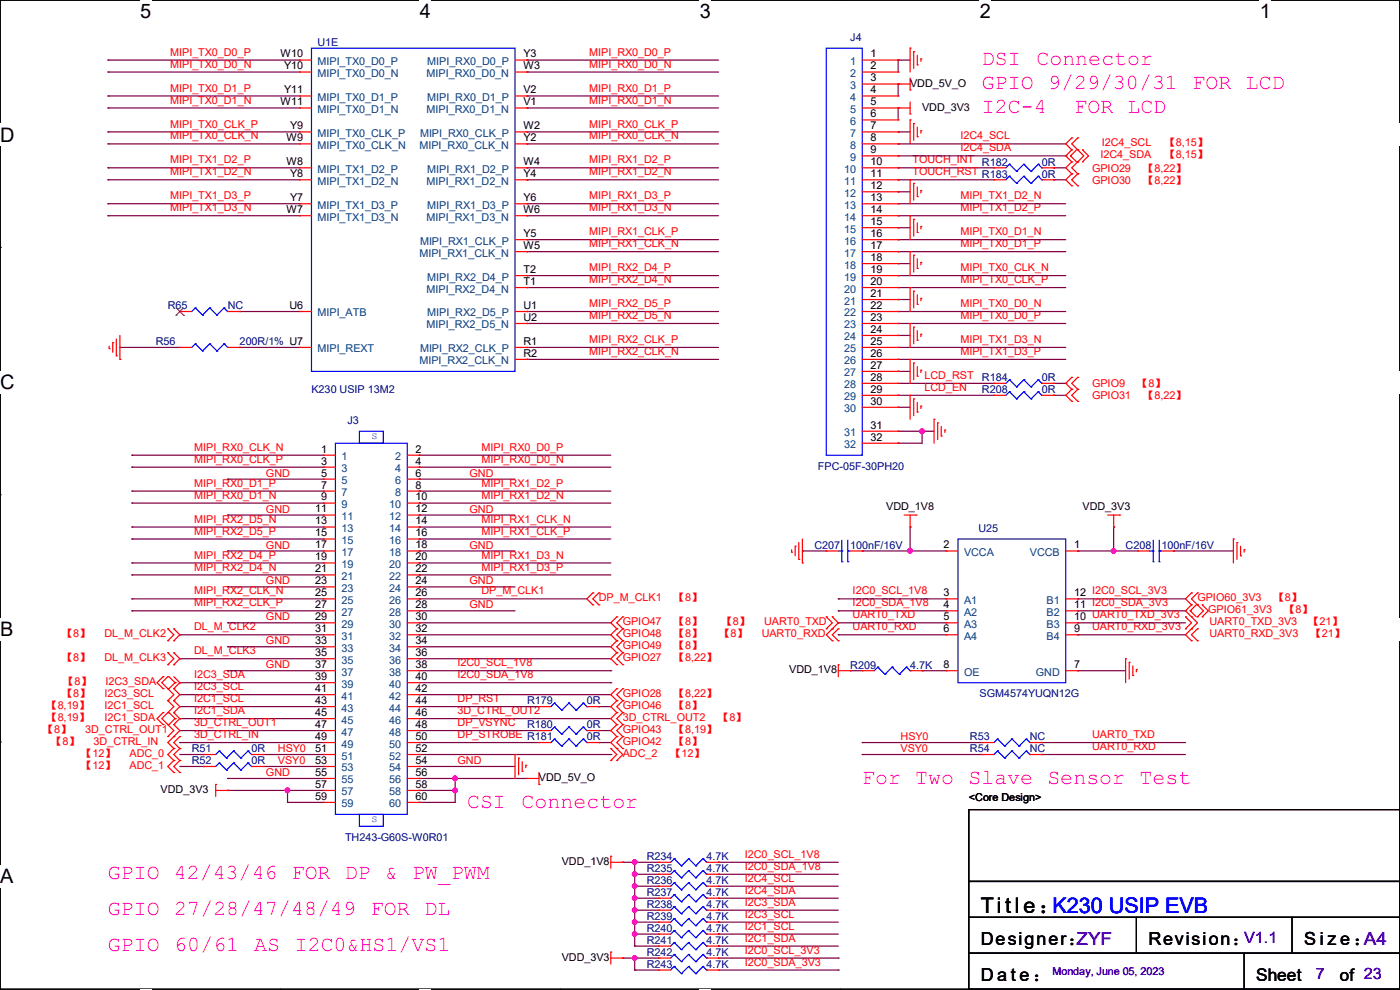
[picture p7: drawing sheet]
<svg xmlns="http://www.w3.org/2000/svg" width="297mm" height="210mm" viewBox="0 0 297 210" stroke-linecap="round" stroke-linejoin="round" font-family="sans-serif">
<defs><g id="words">
<g font-size="4.6" fill="#f0f">
<text x="208.3" y="13.8">DSI</text>
<text x="219.9" y="13.8">Connector</text>
<text x="208.3" y="18.9">GPIO 9/29/30/31 FOR LCD</text>
<text x="208.3" y="24">I2C-4</text>
<text x="228" y="24">FOR LCD</text>
<text x="182.9" y="166.2">For Two Slave Sensor Test</text>
<text x="99.1" y="171.3">CSI</text>
<text x="110.7" y="171.3">Connector</text>
<text x="22.9" y="186.6">GPIO 42/43/46 FOR DP &amp; PW_PWM</text>
<text x="22.9" y="194.2">GPIO 27/28/47/48/49 FOR DL</text>
<text x="22.9" y="201.8">GPIO 60/61 AS I2C0&amp;HS1/VS1</text>
</g>
<text font-size="4.6" x="208.1" y="193.6">Titl e ：K230 USIP EVB</text>
<g font-size="4.2">
<text x="29.7" y="3.9">5</text>
<text x="89.1" y="3.9">4</text>
<text x="148.5" y="3.9">3</text>
<text x="207.9" y="3.9">2</text>
<text x="267.3" y="3.9">1</text>
<text x="0" y="30.1">D</text>
<text x="0" y="82.5">C</text>
<text x="0" y="135">B</text>
<text x="0" y="187.4">A</text>
<text x="297" y="187.4">A</text>
</g>
<g font-size="3.8">
<text x="208.1" y="200.5">Designer：</text>
<text x="243.6" y="200.5">Revision：</text>
<text x="276.6" y="200.5">S i z e ：A4</text>
<text x="208.1" y="208.2">D a t e ：</text>
</g>
<text font-size="3.8" fill="#8000ff" x="228.4" y="200.5">ZYF</text>
<text font-size="3.7" x="266.5" y="208.1">Sheet</text>
<text font-size="3.6" x="284.3" y="208">of 23</text>
<g font-size="3.3" fill="#8000ff">
<text x="263.9" y="200.1">V1.1</text>
<text x="279.2" y="207.7">7</text>
</g>
<g font-size="2.3" fill="#f00">
<text x="36.1" y="11.8">MIPI_TX0_D0_P</text>
<text x="125" y="11.8">MIPI_RX0_D0_P</text>
<text x="36.1" y="14.4">MIPI_TX0_D0_N</text>
<text x="125" y="14.4">MIPI_RX0_D0_N</text>
<text x="36.1" y="19.4">MIPI_TX0_D1_P</text>
<text x="36.1" y="22">MIPI_TX0_D1_N</text>
<text x="125" y="19.4">MIPI_RX0_D1_P</text>
<text x="125" y="22">MIPI_RX0_D1_N</text>
<text x="36.1" y="27.1">MIPI_TX0_CLK_P</text>
<text x="36.1" y="29.6">MIPI_TX0_CLK_N</text>
<text x="125" y="27.1">MIPI_RX0_CLK_P</text>
<text x="125" y="29.6">MIPI_RX0_CLK_N</text>
<text x="203.8" y="29.6">I2C4_SCL</text>
<text x="36.1" y="34.7">MIPI_TX1_D2_P</text>
<text x="125" y="34.7">MIPI_RX1_D2_P</text>
<text x="193.6" y="34.7">TOUCH_INT</text>
<text x="203.8" y="32.1">I2C4_SDA</text>
<text x="233.5" y="33.6">I2C4_SDA</text>
<text x="233.7" y="31.1">I2C4_SCL</text>
<text x="247.2" y="33.6">【8,15】</text>
<text x="247.2" y="31.1">【8,15】</text>
<text x="36.1" y="37.2">MIPI_TX1_D2_N</text>
<text x="125" y="37.2">MIPI_RX1_D2_N</text>
<text x="193.6" y="37.2">TOUCH_RST R183</text>
<text x="231.7" y="36.4">GPIO29</text>
<text x="231.7" y="38.9">GPIO30</text>
<text x="242.6" y="36.4">【8,22】</text>
<text x="242.6" y="38.9">【8,22】</text>
<text x="36.1" y="42.3">MIPI_TX1_D3_P</text>
<text x="36.1" y="44.8">MIPI_TX1_D3_N</text>
<text x="125" y="42.3">MIPI_RX1_D3_P</text>
<text x="125" y="44.8">MIPI_RX1_D3_N</text>
<text x="203.8" y="44.8">MIPI_TX1_D2_P</text>
<text x="203.8" y="42.3">MIPI_TX1_D2_N</text>
<text x="125" y="49.9">MIPI_RX1_CLK_P</text>
<text x="125" y="52.5">MIPI_RX1_CLK_N</text>
<text x="203.8" y="52.5">MIPI_TX0_D1_P</text>
<text x="203.8" y="49.9">MIPI_TX0_D1_N</text>
<text x="125" y="57.5">MIPI_RX2_D4_P</text>
<text x="203.8" y="57.5">MIPI_TX0_CLK_N</text>
<text x="125" y="65.2">MIPI_RX2_D5_P</text>
<text x="125" y="60.1">MIPI_RX2_D4_N</text>
<text x="203.8" y="60.1">MIPI_TX0_CLK_P</text>
<text x="203.8" y="65.2">MIPI_TX0_D0_N</text>
<text x="125" y="67.7">MIPI_RX2_D5_N</text>
<text x="203.8" y="67.7">MIPI_TX0_D0_P</text>
<text x="125" y="75.3">MIPI_RX2_CLK_N</text>
<text x="125" y="72.8">MIPI_RX2_CLK_P</text>
<text x="203.8" y="75.3">MIPI_TX1_D3_P</text>
<text x="203.8" y="72.8">MIPI_TX1_D3_N</text>
<text x="196.1" y="80.4">LCD_RST</text>
<text x="196.1" y="82.9">LCD_EN</text>
<text x="231.7" y="82.1">GPIO9</text>
<text x="241.3" y="82.1">【8】</text>
<text x="231.7" y="84.7">GPIO31</text>
<text x="242.6" y="84.7">【8,22】</text>
<text x="41.2" y="95.6">MIPI_RX0_CLK_N</text>
<text x="102.2" y="95.6">MIPI_RX0_D0_P</text>
<text x="41.2" y="98.2">MIPI_RX0_CLK_P</text>
<text x="56.4" y="101.1">GND</text>
<text x="99.6" y="101.1">GND</text>
<text x="102.2" y="98.2">MIPI_RX0_D0_N</text>
<text x="41.2" y="103.3">MIPI_RX0_D1_P</text>
<text x="41.2" y="105.8">MIPI_RX0_D1_N</text>
<text x="102.2" y="103.3">MIPI_RX1_D2_P</text>
<text x="102.2" y="105.8">MIPI_RX1_D2_N</text>
<text x="41.2" y="110.9">MIPI_RX2_D5_N</text>
<text x="41.2" y="113.4">MIPI_RX2_D5_P</text>
<text x="56.4" y="108.8">GND</text>
<text x="99.6" y="108.8">GND</text>
<text x="102.2" y="110.9">MIPI_RX1_CLK_N</text>
<text x="102.2" y="113.4">MIPI_RX1_CLK_P</text>
<text x="41.2" y="118.5">MIPI_RX2_D4_P</text>
<text x="56.4" y="116.4">GND</text>
<text x="99.6" y="116.4">GND</text>
<text x="102.2" y="118.5">MIPI_RX1_D3_N</text>
<text x="41.2" y="121">MIPI_RX2_D4_N</text>
<text x="56.4" y="124">GND</text>
<text x="99.6" y="124">GND</text>
<text x="102.2" y="121">MIPI_RX1_D3_P</text>
<text x="41.2" y="126.1">MIPI_RX2_CLK_N</text>
<text x="41.2" y="128.7">MIPI_RX2_CLK_P</text>
<text x="56.4" y="131.6">GND</text>
<text x="99.6" y="129.1">GND</text>
<text x="102.2" y="126.1">DP_M_CLK1</text>
<text x="127" y="127.6">DP_M_CLK1</text>
<text x="143" y="127.6">【8】</text>
<text x="180.9" y="128.7">I2C0_SDA_1V8</text>
<text x="180.9" y="126.1">I2C0_SCL_1V8</text>
<text x="180.9" y="131.2">UART0_TXD</text>
<text x="254" y="127.6">GPIO60_3V3</text>
<text x="256.3" y="130.1">GPIO61_3V3</text>
<text x="270.3" y="127.6">【8】</text>
<text x="272.6" y="130.1">【8】</text>
<text x="13.3" y="135.2">【8】</text>
<text x="22.1" y="135.2">DL_M_CLK2</text>
<text x="41.2" y="133.7">DL_M_CLK2</text>
<text x="56.4" y="136.7">GND</text>
<text x="132.1" y="132.7">GPIO47</text>
<text x="132.1" y="137.8">GPIO49</text>
<text x="132.1" y="135.2">GPIO48</text>
<text x="143" y="132.7">【8】</text>
<text x="143" y="137.7">【8】</text>
<text x="143" y="135.2">【8】</text>
<text x="152.7" y="135.2">【8】</text>
<text x="153.2" y="132.7">【8】</text>
<text x="161.6" y="135.2">UART0_RXD</text>
<text x="162.1" y="132.7">UART0_TXD</text>
<text x="180.9" y="133.7">UART0_RXD</text>
<text x="231.7" y="133.7">UART0_RXD_3V3</text>
<text x="256.6" y="135.2">UART0_RXD_3V3</text>
<text x="256.6" y="132.7">UART0_TXD_3V3</text>
<text x="277.7" y="132.7">【21】</text>
<text x="278.2" y="135.2">【21】</text>
<text x="13.3" y="140.3">【8】</text>
<text x="22.1" y="140.3">DL_M_CLK3</text>
<text x="41.2" y="138.8">DL_M_CLK3</text>
<text x="41.2" y="143.9">I2C3_SDA</text>
<text x="56.4" y="141.8">GND</text>
<text x="97.1" y="143.9">I2C0_SDA_1V8</text>
<text x="97.1" y="141.4">I2C0_SCL_1V8</text>
<text x="132.1" y="140.3">GPIO27</text>
<text x="143" y="140.3">【8,22】</text>
<text x="13.3" y="147.9">【8】</text>
<text x="13.5" y="145.4">【8】</text>
<text x="22.1" y="147.9">I2C3_SCL</text>
<text x="22.4" y="145.4">I2C3_SDA</text>
<text x="41.2" y="146.4">I2C3_SCL</text>
<text x="41.2" y="149">I2C1_SCL</text>
<text x="97.1" y="149">DP_RST</text>
<text x="132.1" y="147.9">GPIO28</text>
<text x="143" y="147.9">【8,22】</text>
<text x="9.2" y="155.5">【8】</text>
<text x="9.9" y="153">【8,19】</text>
<text x="9.9" y="150.5">【8,19】</text>
<text x="18.1" y="155.5">3D_CTRL_OUT1</text>
<text x="22.1" y="153">I2C1_SDA</text>
<text x="22.1" y="150.5">I2C1_SCL</text>
<text x="41.2" y="151.5">I2C1_SDA</text>
<text x="41.2" y="154">3D_CTRL_OUT1</text>
<text x="97.1" y="151.5">3D_CTRL_OUT2</text>
<text x="97.1" y="154">DP_VSYNC</text>
<text x="132.1" y="153">3D_CTRL_OUT2</text>
<text x="132.1" y="155.5">GPIO43</text>
<text x="132.1" y="150.5">GPIO46</text>
<text x="143" y="155.5">【8,19】</text>
<text x="143" y="150.5">【8】</text>
<text x="152.4" y="153">【8】</text>
<text x="11" y="158.1">【8】</text>
<text x="17.3" y="160.6">【12】</text>
<text x="19.9" y="158.1">3D_CTRL_IN</text>
<text x="27.5" y="160.6">ADC_0</text>
<text x="41.2" y="156.6">3D_CTRL_IN</text>
<text x="59" y="159.6">HSY0</text>
<text x="97.1" y="156.6">DP_STROBE R181</text>
<text x="132.1" y="158.1">GPIO42</text>
<text x="132.1" y="160.6">ADC_2</text>
<text x="142.3" y="160.6">【12】</text>
<text x="143" y="158.1">【8】</text>
<text x="191.1" y="157">HSY0</text>
<text x="191.1" y="159.6">VSY0</text>
<text x="231.7" y="159.1">UART0_RXD</text>
<text x="231.7" y="156.6">UART0_TXD</text>
<text x="17.3" y="163.2">【12】</text>
<text x="27.5" y="163.2">ADC_1</text>
<text x="56.4" y="164.6">GND</text>
<text x="59" y="162.1">VSY0</text>
<text x="97.1" y="162.1">GND</text>
<text x="158" y="184.5">I2C0_SDA_1V8</text>
<text x="158" y="182">I2C0_SCL_1V8</text>
<text x="158" y="187.1">I2C4_SCL</text>
<text x="158" y="189.6">I2C4_SDA</text>
<text x="158" y="194.7">I2C3_SCL</text>
<text x="158" y="192.2">I2C3_SDA</text>
<text x="158" y="197.2">I2C1_SCL</text>
<text x="158" y="199.8">I2C1_SDA</text>
<text x="158" y="202.3">I2C0_SCL_3V3</text>
<text x="158" y="204.8">I2C0_SDA_3V3</text>
</g>
<g font-size="2.3" fill="#000080">
<text x="67.4" y="9.7">U1E</text>
<text x="180.4" y="8.7">J4</text>
<text x="208.3" y="35.1">R182</text>
<text x="221" y="35.1">0R</text>
<text x="221" y="37.7">0R</text>
<text x="35.6" y="65.6">R65</text>
<text x="48.3" y="65.6">NC</text>
<text x="33.1" y="73.2">R56</text>
<text x="50.8" y="73.2">200R/1% U7</text>
<text x="66.1" y="83.4">K230 USIP 13M2</text>
<text x="208.3" y="80.9">R184</text>
<text x="208.3" y="83.4">R208</text>
<text x="221" y="80.9">0R</text>
<text x="221" y="83.4">0R</text>
<text x="73.7" y="90">J3</text>
<text x="173.5" y="99.7">FPC-05F-30PH20</text>
<text x="207.6" y="112.9">U25</text>
<text x="172.8" y="116.4">C207</text>
<text x="180.4" y="116.4">100nF/16V</text>
<text x="238.8" y="116.4">C208</text>
<text x="246.4" y="116.4">100nF/16V</text>
<text x="180.4" y="141.8">R209</text>
<text x="193.1" y="141.8">4.7K</text>
<text x="111.8" y="149.4">R179</text>
<text x="124.5" y="149.4">0R</text>
<text x="207.8" y="147.9">SGM4574YUQN12G</text>
<text x="111.8" y="154.5">R180</text>
<text x="124.5" y="154.5">0R</text>
<text x="40.7" y="159.6">R51</text>
<text x="53.4" y="159.6">0R</text>
<text x="124.5" y="157.1">0R</text>
<text x="205.8" y="157.1">R53</text>
<text x="205.8" y="159.6">R54</text>
<text x="218.5" y="157.1">NC</text>
<text x="218.5" y="159.6">NC</text>
<text x="40.7" y="162.1">R52</text>
<text x="53.4" y="162.1">0R</text>
<text x="73.2" y="178.4">TH243-G60S-W0R01</text>
<text x="137.2" y="182.5">R234</text>
<text x="137.2" y="185">R235</text>
<text x="149.9" y="182.5">4.7K</text>
<text x="149.9" y="185">4.7K</text>
<text x="137.2" y="187.5">R236</text>
<text x="137.2" y="190.1">R237</text>
<text x="149.9" y="187.5">4.7K</text>
<text x="149.9" y="190.1">4.7K</text>
<text x="137.2" y="195.2">R239</text>
<text x="137.2" y="197.7">R240</text>
<text x="137.2" y="192.6">R238</text>
<text x="149.9" y="195.2">4.7K</text>
<text x="149.9" y="197.7">4.7K</text>
<text x="149.9" y="192.6">4.7K</text>
<text x="137.2" y="200.2">R241</text>
<text x="137.2" y="202.8">R242</text>
<text x="149.9" y="200.2">4.7K</text>
<text x="149.9" y="202.8">4.7K</text>
<text x="137.2" y="205.3">R243</text>
<text x="149.9" y="205.3">4.7K</text>
</g>
<g font-size="2.3">
<text x="59.5" y="12.2">W10</text>
<text x="60.3" y="14.7">Y10</text>
<text x="111" y="12.2">Y3</text>
<text x="111" y="14.7">W3</text>
<text x="184.7" y="12.2">1</text>
<text x="184.7" y="14.7">2</text>
<text x="184.7" y="17.3">3</text>
<text x="59.5" y="22.4">W11</text>
<text x="60.3" y="19.8">Y11</text>
<text x="111" y="19.8">V2</text>
<text x="111" y="22.4">V1</text>
<text x="184.7" y="19.8">4</text>
<text x="184.7" y="22.4">5</text>
<text x="193.1" y="18.4">VDD_5V_O</text>
<text x="195.6" y="23.5">VDD_3V3</text>
<text x="60.7" y="30">W9</text>
<text x="61.6" y="27.4">Y9</text>
<text x="111" y="27.4">W2</text>
<text x="111" y="30">Y2</text>
<text x="184.7" y="24.9">6</text>
<text x="184.7" y="27.4">7</text>
<text x="184.7" y="30">8</text>
<text x="60.7" y="35.1">W8</text>
<text x="111" y="35.1">W4</text>
<text x="184.7" y="32.5">9</text>
<text x="184.7" y="35.1">10</text>
<text x="61.6" y="37.6">Y8</text>
<text x="111" y="37.6">Y4</text>
<text x="184.7" y="37.6">11</text>
<text x="184.7" y="40.1">12</text>
<text x="60.7" y="45.2">W7</text>
<text x="61.6" y="42.7">Y7</text>
<text x="111" y="42.7">Y6</text>
<text x="111" y="45.2">W6</text>
<text x="184.7" y="42.7">13</text>
<text x="184.7" y="45.2">14</text>
<text x="184.7" y="47.8">15</text>
<text x="111" y="50.3">Y5</text>
<text x="111" y="52.8">W5</text>
<text x="184.7" y="50.3">16</text>
<text x="184.7" y="52.8">17</text>
<text x="111" y="57.9">T2</text>
<text x="184.7" y="55.4">18</text>
<text x="184.7" y="57.9">19</text>
<text x="61.4" y="65.5">U6</text>
<text x="111" y="60.5">T1</text>
<text x="111" y="65.5">U1</text>
<text x="184.7" y="60.5">20</text>
<text x="184.7" y="63">21</text>
<text x="184.7" y="65.5">22</text>
<text x="111" y="68.1">U2</text>
<text x="184.7" y="68.1">23</text>
<text x="184.7" y="70.6">24</text>
<text x="111" y="73.2">R1</text>
<text x="111" y="75.7">R2</text>
<text x="184.7" y="73.2">25</text>
<text x="184.7" y="75.7">26</text>
<text x="184.7" y="78.2">27</text>
<text x="184.7" y="80.8">28</text>
<text x="184.7" y="83.3">29</text>
<text x="184.7" y="85.9">30</text>
<text x="184.7" y="90.9">31</text>
<text x="184.7" y="93.5">32</text>
<text x="68.1" y="96">1</text>
<text x="68.1" y="98.6">3</text>
<text x="68.1" y="101.1">5</text>
<text x="88.2" y="96">2</text>
<text x="88.2" y="98.6">4</text>
<text x="88.2" y="101.1">6</text>
<text x="68.1" y="103.6">7</text>
<text x="68.1" y="106.2">9</text>
<text x="88.2" y="103.6">8</text>
<text x="88.2" y="106.2">10</text>
<text x="66.8" y="108.7">11</text>
<text x="66.8" y="111.3">13</text>
<text x="66.8" y="113.8">15</text>
<text x="88.2" y="108.7">12</text>
<text x="88.2" y="111.3">14</text>
<text x="88.2" y="113.8">16</text>
<text x="188" y="108.3">VDD_1V8</text>
<text x="229.7" y="108.3">VDD_3V3</text>
<text x="66.8" y="116.3">17</text>
<text x="66.8" y="118.9">19</text>
<text x="88.2" y="116.3">18</text>
<text x="88.2" y="118.9">20</text>
<text x="200.2" y="116.3">2</text>
<text x="227.9" y="116.3">1</text>
<text x="66.8" y="121.4">21</text>
<text x="66.8" y="124">23</text>
<text x="88.2" y="121.4">22</text>
<text x="88.2" y="124">24</text>
<text x="66.8" y="126.5">25</text>
<text x="66.8" y="129">27</text>
<text x="66.8" y="131.6">29</text>
<text x="88.2" y="126.5">26</text>
<text x="88.2" y="129">28</text>
<text x="88.2" y="131.6">30</text>
<text x="200.2" y="126.5">3</text>
<text x="200.2" y="129">4</text>
<text x="200.2" y="131.6">5</text>
<text x="227.9" y="131.6">10 UART0_TXD_3V3</text>
<text x="227.9" y="129">11 I2C0_SDA_3V3</text>
<text x="227.9" y="126.5">12 I2C0_SCL_3V3</text>
<text x="66.8" y="134.1">31</text>
<text x="66.8" y="136.7">33</text>
<text x="88.2" y="134.1">32</text>
<text x="88.2" y="136.7">34</text>
<text x="200.2" y="134.1">6</text>
<text x="227.9" y="134.1">9</text>
<text x="66.8" y="139.2">35</text>
<text x="66.8" y="141.7">37</text>
<text x="88.2" y="139.2">36</text>
<text x="88.2" y="141.7">38</text>
<text x="167.4" y="142.8">VDD_1V8</text>
<text x="200.2" y="141.7">8</text>
<text x="227.9" y="141.7">7</text>
<text x="66.8" y="144.3">39</text>
<text x="66.8" y="146.8">41</text>
<text x="66.8" y="149.4">43</text>
<text x="88.2" y="144.3">40</text>
<text x="88.2" y="146.8">42</text>
<text x="88.2" y="149.4">44</text>
<text x="66.8" y="151.9">45</text>
<text x="66.8" y="154.4">47</text>
<text x="88.2" y="151.9">46</text>
<text x="88.2" y="154.4">48</text>
<text x="66.8" y="157">49</text>
<text x="66.8" y="159.5">51</text>
<text x="88.2" y="157">50</text>
<text x="88.2" y="159.5">52</text>
<text x="66.8" y="162.1">53</text>
<text x="66.8" y="164.6">55</text>
<text x="66.8" y="167.1">57</text>
<text x="88.2" y="162.1">54</text>
<text x="88.2" y="164.6">56</text>
<text x="88.2" y="167.1">58</text>
<text x="114.3" y="165.7">VDD_5V_O</text>
<text x="34.1" y="168.2">VDD_3V3</text>
<text x="66.8" y="169.7">59</text>
<text x="88.2" y="169.7">60</text>
<text x="205.5" y="170">&lt;Core Design&gt;</text>
<text x="119.2" y="183.5">VDD_1V8</text>
<text x="119.2" y="203.8">VDD_3V3</text>
</g>
<g font-size="2.3" fill="#004080">
<text x="67.4" y="13.8">MIPI_TX0_D0_P</text>
<text x="67.4" y="16.3">MIPI_TX0_D0_N</text>
<text x="90.5" y="16.3">MIPI_RX0_D0_N</text>
<text x="90.6" y="13.8">MIPI_RX0_D0_P</text>
<text x="180.4" y="13.8">1</text>
<text x="180.4" y="16.3">2</text>
<text x="67.4" y="21.4">MIPI_TX0_D1_P</text>
<text x="67.4" y="24">MIPI_TX0_D1_N</text>
<text x="90.5" y="24">MIPI_RX0_D1_N</text>
<text x="90.6" y="21.4">MIPI_RX0_D1_P</text>
<text x="180.4" y="18.9">3</text>
<text x="180.4" y="21.4">4</text>
<text x="180.4" y="24">5</text>
<text x="67.4" y="29">MIPI_TX0_CLK_P</text>
<text x="89.1" y="29">MIPI_RX0_CLK_P</text>
<text x="180.4" y="26.5">6</text>
<text x="180.4" y="29">7</text>
<text x="67.4" y="31.6">MIPI_TX0_CLK_N</text>
<text x="89" y="31.6">MIPI_RX0_CLK_N</text>
<text x="180.4" y="31.6">8</text>
<text x="180.4" y="34.1">9</text>
<text x="67.4" y="36.7">MIPI_TX1_D2_P</text>
<text x="67.4" y="39.2">MIPI_TX1_D2_N</text>
<text x="90.5" y="39.2">MIPI_RX1_D2_N</text>
<text x="90.6" y="36.7">MIPI_RX1_D2_P</text>
<text x="179.1" y="36.7">10</text>
<text x="179.1" y="39.2">11</text>
<text x="179.1" y="41.7">12</text>
<text x="67.4" y="44.3">MIPI_TX1_D3_P</text>
<text x="67.4" y="46.8">MIPI_TX1_D3_N</text>
<text x="90.5" y="46.8">MIPI_RX1_D3_N</text>
<text x="90.6" y="44.3">MIPI_RX1_D3_P</text>
<text x="179.1" y="44.3">13</text>
<text x="179.1" y="46.8">14</text>
<text x="89.1" y="51.9">MIPI_RX1_CLK_P</text>
<text x="179.1" y="49.4">15</text>
<text x="179.1" y="51.9">16</text>
<text x="89" y="54.4">MIPI_RX1_CLK_N</text>
<text x="90.6" y="59.5">MIPI_RX2_D4_P</text>
<text x="179.1" y="54.4">17</text>
<text x="179.1" y="57">18</text>
<text x="179.1" y="59.5">19</text>
<text x="90.5" y="62.1">MIPI_RX2_D4_N</text>
<text x="179.1" y="62.1">20</text>
<text x="179.1" y="64.6">21</text>
<text x="67.4" y="67.1">MIPI_ATB</text>
<text x="90.5" y="69.7">MIPI_RX2_D5_N</text>
<text x="90.6" y="67.1">MIPI_RX2_D5_P</text>
<text x="179.1" y="67.1">22</text>
<text x="179.1" y="69.7">23</text>
<text x="67.4" y="74.8">MIPI_REXT</text>
<text x="89" y="77.3">MIPI_RX2_CLK_N</text>
<text x="89.1" y="74.8">MIPI_RX2_CLK_P</text>
<text x="179.1" y="72.2">24</text>
<text x="179.1" y="74.8">25</text>
<text x="179.1" y="77.3">26</text>
<text x="179.1" y="79.8">27</text>
<text x="179.1" y="82.4">28</text>
<text x="179.1" y="84.9">29</text>
<text x="179.1" y="87.5">30</text>
<text x="179.1" y="92.5">31</text>
<text x="179.1" y="95.1">32</text>
<text x="72.4" y="97.6">1</text>
<text x="72.4" y="100.2">3</text>
<text x="83.9" y="97.6">2</text>
<text x="83.9" y="100.2">4</text>
<text x="72.4" y="102.7">5</text>
<text x="72.4" y="105.2">7</text>
<text x="72.4" y="107.8">9</text>
<text x="82.6" y="107.8">10</text>
<text x="83.9" y="102.7">6</text>
<text x="83.9" y="105.2">8</text>
<text x="72.4" y="110.3">11</text>
<text x="72.4" y="112.9">13</text>
<text x="82.6" y="110.3">12</text>
<text x="82.6" y="112.9">14</text>
<text x="72.4" y="115.4">15</text>
<text x="72.4" y="117.9">17</text>
<text x="82.6" y="115.4">16</text>
<text x="82.6" y="117.9">18</text>
<text x="204.5" y="117.9">VCCA</text>
<text x="218.5" y="117.9">VCCB</text>
<text x="72.4" y="120.5">19</text>
<text x="72.4" y="123">21</text>
<text x="72.4" y="125.6">23</text>
<text x="82.6" y="120.5">20</text>
<text x="82.6" y="123">22</text>
<text x="82.6" y="125.6">24</text>
<text x="72.4" y="128.1">25</text>
<text x="72.4" y="130.6">27</text>
<text x="82.6" y="128.1">26</text>
<text x="82.6" y="130.6">28</text>
<text x="204.5" y="128.1">A1</text>
<text x="204.5" y="130.6">A2</text>
<text x="222" y="130.6">B2</text>
<text x="222" y="128.1">B1</text>
<text x="72.4" y="133.2">29</text>
<text x="72.4" y="135.7">31</text>
<text x="82.6" y="133.2">30</text>
<text x="82.6" y="135.7">32</text>
<text x="204.5" y="133.2">A3</text>
<text x="204.5" y="135.7">A4</text>
<text x="222" y="135.7">B4</text>
<text x="222" y="133.2">B3</text>
<text x="72.4" y="138.3">33</text>
<text x="72.4" y="140.8">35</text>
<text x="72.4" y="143.3">37</text>
<text x="82.6" y="138.3">34</text>
<text x="82.6" y="140.8">36</text>
<text x="82.6" y="143.3">38</text>
<text x="204.5" y="143.3">OE</text>
<text x="219.8" y="143.3">GND</text>
<text x="72.4" y="145.9">39</text>
<text x="72.4" y="148.4">41</text>
<text x="82.6" y="145.9">40</text>
<text x="82.6" y="148.4">42</text>
<text x="72.4" y="151">43</text>
<text x="72.4" y="153.5">45</text>
<text x="82.6" y="151">44</text>
<text x="82.6" y="153.5">46</text>
<text x="72.4" y="156">47</text>
<text x="72.4" y="158.6">49</text>
<text x="72.4" y="161.1">51</text>
<text x="82.6" y="156">48</text>
<text x="82.6" y="158.6">50</text>
<text x="82.6" y="161.1">52</text>
<text x="72.4" y="163.7">53</text>
<text x="72.4" y="166.2">55</text>
<text x="82.6" y="163.7">54</text>
<text x="82.6" y="166.2">56</text>
<text x="72.4" y="168.7">57</text>
<text x="72.4" y="171.3">59</text>
<text x="82.6" y="168.7">58</text>
<text x="82.6" y="171.3">60</text>
</g>
<text font-size="2.3" fill="#8000ff" x="223.3" y="206.8">Monday, June 05, 2023</text>
<g font-size="2.1" fill="#00f">
<text x="78.8" y="93.1">S</text>
<text x="78.8" y="174.4">S</text>
</g>
</g></defs>
<path d="M0 0h297v209.8h-297z" fill="none" stroke="#000" stroke-width=".25"/>
<g fill="#fff">
<path d="M29.7 0h2.4v4.8h-2.4z"/>
<path d="M29.7 209.8h2.4v.2h-2.4z"/>
</g>
<path d="M59.4 0h.1M59.4 209.8h.1" fill="none" stroke="#000" stroke-width=".25"/>
<g fill="#fff">
<path d="M89.1 0h2.3v4.8h-2.3z"/>
<path d="M89.1 209.8h2.3v.2h-2.3z"/>
</g>
<path d="M118.8 0h.1M118.8 209.8h.1" fill="none" stroke="#000" stroke-width=".25"/>
<g fill="#fff">
<path d="M148.5 0h2.3v4.8h-2.3z"/>
<path d="M148.5 209.8h2.3v.2h-2.3z"/>
</g>
<path d="M178.2 0h.1M178.2 209.8h.1" fill="none" stroke="#000" stroke-width=".25"/>
<g fill="#fff">
<path d="M207.9 0h2.3v4.8h-2.3z"/>
<path d="M207.9 209.8h2.3v.2h-2.3z"/>
</g>
<path d="M237.6 0h.1M237.6 209.8h.1" fill="none" stroke="#000" stroke-width=".25"/>
<g fill="#fff">
<path d="M267.3 0h2.3v4.8h-2.3z"/>
<path d="M267.3 209.8h2.3v.2h-2.3z"/>
<path d="M0 26.2h3.1v4.8h-3.1z"/>
<path d="M297 26.2v4.8z"/>
<path d="M0 78.7h3.1v4.7h-3.1z"/>
<path d="M297 78.7v4.7z"/>
</g>
<path d="M0 52.5h.1M297 52.5h.1" fill="none" stroke="#000" stroke-width=".25"/>
<g fill="#fff">
<path d="M0 131.1h2.9v4.8h-2.9z"/>
<path d="M297 131.1v4.8z"/>
</g>
<path d="M0 104.9h.1M297 104.9h.1" fill="none" stroke="#000" stroke-width=".25"/>
<g fill="#fff">
<path d="M0 183.6h2.9v4.7h-2.9z"/>
<path d="M296.9 183.6h.1v4.7h-.1z"/>
</g>
<path d="M0 157.4h.1M297 157.4h.1M205.5 171.7h91.5v15.3h-91.5zM205.5 187h91.5v7.6h-91.5zM205.5 194.6h91.5v7.6h-91.5zM241.1 194.6v7.6M274.1 194.6v7.6M205.5 202.2h91.5v7.6h-91.5zM241.1 202.2h.1M263.9 209.8h.1M263.9 202.2v7.6M274.1 202.2h.1" fill="none" stroke="#000" stroke-width=".25"/>
<g fill="none" stroke="#800040" stroke-width=".25">
<path d="M22.9 12.7h.1M22.9 15.3h.1M22.9 12.7h40.6M22.9 15.3h40.6M111.8 12.7h.1M111.8 15.3h.1M111.8 12.7h40.6M111.8 15.3h40.6M190.5 17.8h.1M190.5 12.7h.1M190.5 12.7h2.6M190.5 12.7v2.6"/>
<path d="M190.5 17.8v2.6M22.9 28h.1M22.9 30.5h.1M22.9 20.4h.1M22.9 22.9h.1M22.9 35.6h.1M22.9 38.1h.1M22.9 28h40.6M22.9 30.5h40.6M22.9 20.4h40.6M22.9 22.9h40.6M22.9 35.6h40.6"/>
<path d="M22.9 38.1h40.6M111.8 35.6h.1M111.8 38.1h.1M111.8 20.4h.1M111.8 22.9h.1M111.8 28h.1M111.8 30.5h.1M111.8 28h40.6M111.8 30.5h40.6M111.8 20.4h40.6M111.8 22.9h40.6M111.8 35.6h40.6"/>
<path d="M111.8 38.1h40.6M190.5 28h.1M190.5 35.6h.1M190.5 38.1h.1M190.5 22.9h.1M190.5 30.5h.1M190.5 33.1h.1M190.5 28h2.6M190.5 30.5h35.6M190.5 35.6h20.4M190.5 38.1h20.4M190.5 22.9v2.5"/>
<path d="M190.5 33.1h35.6M223.6 38.1h.1M223.6 35.6h.1M223.6 35.6h2.5M223.6 38.1h2.5M22.9 43.2h.1M22.9 45.8h.1M22.9 43.2h40.6M22.9 45.8h40.6M111.8 58.5h.1M111.8 43.2h.1M111.8 45.8h.1"/>
<path d="M111.8 50.8h.1M111.8 53.4h.1M111.8 43.2h40.6M111.8 45.8h40.6M111.8 58.5h40.6M111.8 50.8h40.6M111.8 53.4h40.6M190.5 48.3h.1M190.5 55.9h.1M190.5 40.7h.1M190.5 58.5h.1M190.5 53.4h.1"/>
<path d="M190.5 50.8h.1M190.5 45.8h.1M190.5 43.2h.1M190.5 43.2h35.6M190.5 45.8h35.6M190.5 58.5h35.6M190.5 50.8h35.6M190.5 53.4h35.6M190.5 48.3h2.6M190.5 55.9h2.6M190.5 40.7h2.6M25.4 73.7h.1"/>
<path d="M25.4 73.7h12.7M50.8 66.1h.1M50.8 73.7h.1M50.8 66.1h12.7M50.8 73.7h12.7M111.8 66.1h.1M111.8 68.6h.1M111.8 61h.1M111.8 76.2h.1M111.8 73.7h.1M111.8 66.1h40.6M111.8 68.6h40.6"/>
<path d="M111.8 61h40.6M111.8 76.2h40.6M111.8 73.7h40.6M190.5 78.8h.1M190.5 63.5h.1M190.5 71.2h.1M190.5 61h.1M190.5 68.6h.1M190.5 66.1h.1M190.5 76.2h.1M190.5 73.7h.1M190.5 66.1h35.6"/>
<path d="M190.5 68.6h35.6M190.5 61h35.6M190.5 76.2h35.6M190.5 73.7h35.6M190.5 78.8h2.6M190.5 63.5h2.6M190.5 71.2h2.6M28 96.6h.1M28 99.1h.1M28 96.6h40.6M28 99.1h40.6M88.9 99.1h.1"/>
<path d="M88.9 96.6h.1M88.9 96.6h40.7M88.9 99.1h40.7M190.5 94h.1M190.5 91.5h.1M190.5 83.9h.1M190.5 86.4h.1M190.5 91.5h7.7M190.5 81.3h20.4M190.5 83.9h20.4M190.5 86.4h2.6M195.6 91.5h.1"/>
<path d="M195.6 91.5v2.5h-5.1M210.9 81.3h.1M223.6 83.9h.1M223.6 81.3h2.5M223.6 83.9h2.5M226.1 81.3h.1M28 111.8h.1M28 114.3h.1M28 104.2h.1M28 106.7h.1M28 119.4h.1M28 111.8h40.6"/>
<path d="M28 114.3h40.6M28 104.2h40.6M28 106.7h40.6M28 119.4h40.6M48.3 101.6h.1M48.3 109.3h.1M48.3 116.9h.1M48.3 101.6h20.3M48.3 109.3h20.3M48.3 116.9h20.3M88.9 101.6h.1M88.9 109.3h.1"/>
<path d="M88.9 116.9h.1M88.9 104.2h.1M88.9 106.7h.1M88.9 111.8h.1M88.9 114.3h.1M88.9 119.4h.1M88.9 101.6h20.4M88.9 109.3h20.4M88.9 116.9h20.4M88.9 111.8h40.7M88.9 114.3h40.7M88.9 104.2h40.7"/>
<path d="M88.9 106.7h40.7M88.9 119.4h40.7M170.2 116.9h.1M170.2 116.9h5.1M182.9 116.9h.1M182.9 116.9h17.8M193.1 111.8h.1M193.1 116.9h.1M193.1 111.8v5.1M228.6 116.9h.1M228.6 116.9h12.7M236.3 111.8h.1"/>
<path d="M236.3 116.9h.1M236.3 111.8v5.1M249 116.9h.1M249 116.9h12.7M28 122h.1M28 127h.1M28 129.6h.1M28 129.6h40.6M28 127h40.6M28 122h40.6M38.1 134.7h.1M38.1 139.7h.1"/>
<path d="M38.1 134.7h30.5M38.1 139.7h30.5M48.3 124.5h.1M48.3 132.1h.1M48.3 137.2h.1M48.3 124.5h20.3M48.3 132.1h20.3M48.3 137.2h20.3M88.9 124.5h.1M88.9 129.6h.1M88.9 127h.1M88.9 132.1h.1"/>
<path d="M88.9 134.7h.1M88.9 137.2h.1M88.9 139.7h.1M88.9 122h.1M88.9 134.7h40.7M88.9 139.7h40.7M88.9 124.5h20.4M88.9 132.1h40.7M88.9 129.6h20.4M88.9 137.2h40.7M88.9 127h35.6M88.9 122h40.7"/>
<path d="M177.8 129.6h.1M177.8 127h.1M177.8 134.7h.1M177.8 132.1h.1M177.8 134.7h22.9M177.8 132.1h22.9M177.8 129.6h22.9M177.8 127h22.9M228.6 127h.1M228.6 129.6h.1M228.6 134.7h.1M228.6 132.1h.1"/>
<path d="M228.6 134.7h22.9M228.6 132.1h22.9M228.6 129.6h22.9M228.6 127h22.9M38.1 147.4h.1M38.1 144.8h.1M38.1 149.9h.1M38.1 152.4h.1M38.1 155h.1M38.1 157.5h.1M38.1 147.4h30.5M38.1 144.8h30.5"/>
<path d="M38.1 149.9h30.5M38.1 152.4h30.5M38.1 155h30.5M38.1 157.5h30.5M48.3 142.3h.1M48.3 142.3h20.3M88.9 152.4h.1M88.9 157.5h.1M88.9 155h.1M88.9 149.9h.1M88.9 147.4h.1M88.9 147.4h40.7"/>
<path d="M88.9 144.8h40.7M88.9 149.9h25.4M88.9 152.4h40.7M88.9 155h25.4M88.9 157.5h25.4M88.9 142.3h40.7M127 157.5h.1M127 155h.1M127 149.9h.1M127 149.9h2.6M127 155h2.6M127 157.5h2.6"/>
<path d="M129.6 144.8h.1M129.6 142.3h.1M180.4 142.3h.1M180.4 142.3h2.5M182.9 157.5h.1M182.9 157.5h25.4M195.6 142.3h.1M195.6 142.3h5.1M221 157.5h.1M221 157.5h30.5M228.6 142.3h.1M228.6 142.3h10.2"/>
<path d="M38.1 162.6h5.1M38.1 160.1h5.1M43.2 160.1h.1M43.2 162.6h.1M48.3 167.7h.1M48.3 165.1h.1M48.3 167.7h20.3M48.3 165.1h20.3M55.9 162.6h12.7M55.9 160.1h12.7M61 170.2h.1M61 167.7h.1"/>
<path d="M61 170.2h7.6M61 167.7v2.5M68.6 160.1h.1M68.6 162.6h.1M88.9 167.7h.1M88.9 165.1h.1M88.9 170.2h.1M88.9 162.6h.1M88.9 167.7h7.7M88.9 165.1h22.9M88.9 162.6h20.4M88.9 160.1h40.7"/>
<path d="M96.6 165.1h.1M96.6 167.7h.1M96.6 165.1v5.1h-7.7M129.6 160.1h.1M182.9 160.1h.1M182.9 160.1h25.4M221 160.1h.1M221 160.1h30.5M132.1 182.9h.1M132.1 182.9h7.6M134.7 185.5h.1M134.7 188h.1"/>
<path d="M134.7 190.5h.1M134.7 193.1h.1M134.7 195.6h.1M134.7 198.2h.1M134.7 182.9h.1M134.7 185.5h5M134.7 188h5M134.7 190.5h5M134.7 195.6h5M134.7 193.1h5M134.7 198.2h5M134.7 182.9v17.8"/>
<path d="M152.4 185.5h.1M152.4 182.9h.1M152.4 188h.1M152.4 190.5h.1M152.4 195.6h.1M152.4 193.1h.1M152.4 198.2h.1M152.4 185.5h25.4M152.4 182.9h25.4M152.4 188h25.4M152.4 190.5h25.4M152.4 195.6h25.4"/>
<path d="M152.4 193.1h25.4M152.4 198.2h25.4M132.1 203.2h.1M132.1 203.2h7.6M134.7 200.7h.1M134.7 205.8h.1M134.7 203.2h.1M134.7 200.7h5M134.7 205.8h5M134.7 203.2v2.6M152.4 200.7h.1M152.4 200.7h25.4"/>
<path d="M152.4 203.2h25.4M152.4 205.8h25.4M177.8 203.2h.1M177.8 205.8h.1"/>
</g>
<g fill="#f0f" stroke="#f0f" stroke-width=".25">
<circle cx="96.5" cy="167.7" r=".49"/>
<circle cx="96.5" cy="165.1" r=".49"/>
<circle cx="61" cy="167.7" r=".49"/>
<circle cx="195.6" cy="91.5" r=".49"/>
<circle cx="193.1" cy="116.9" r=".49"/>
<circle cx="236.2" cy="116.9" r=".49"/>
<circle cx="134.6" cy="203.2" r=".49"/>
<circle cx="134.6" cy="185.4" r=".49"/>
<circle cx="134.6" cy="182.9" r=".49"/>
<circle cx="134.6" cy="190.5" r=".49"/>
<circle cx="134.6" cy="188" r=".49"/>
<circle cx="134.6" cy="195.6" r=".49"/>
<circle cx="134.6" cy="193.1" r=".49"/>
<circle cx="134.6" cy="198.1" r=".49"/>
</g>
<g fill="none" stroke="#f00" stroke-width=".25">
<path d="M63.5 12.7h.1M63.5 15.3h.1M63.5 12.7h2.6M63.5 15.3h2.6M109.3 12.7h2.5M109.3 15.3h2.5M111.8 12.7h.1M111.8 15.3h.1M182.9 17.8h10.2M182.9 12.7h7.6M182.9 15.3h7.6M190.5 17.8h.1"/>
<path d="M190.5 12.7h.1M190.5 15.3h.1M193.1 10.2h.1M193.1 19.1h.1M193.1 10.2v5.1M193.1 16.6v2.5M193.8 11h.1M193.8 11v3.5M194.6 13.8h.1M194.6 11.7v2.1M195.4 12.5h.1M195.4 12.5v.5"/>
<path d="M63.5 20.4h.1M63.5 22.9h.1M63.5 28h.1M63.5 30.5h.1M63.5 35.6h.1M63.5 38.1h.1M63.5 22.9h2.6M63.5 35.6h2.6M63.5 20.4h2.6M63.5 28h2.6M63.5 30.5h2.6M63.5 38.1h2.6"/>
<path d="M109.3 22.9h2.5M109.3 35.6h2.5M109.3 20.4h2.5M109.3 28h2.5M109.3 30.5h2.5M109.3 38.1h2.5M111.8 20.4h.1M111.8 22.9h.1M111.8 28h.1M111.8 30.5h.1M111.8 35.6h.1M111.8 38.1h.1"/>
<path d="M182.9 22.9h10.2M182.9 35.6h7.6M182.9 20.4h7.6M182.9 28h7.6M182.9 30.5h7.6M182.9 38.1h7.6M182.9 25.4h7.6M182.9 33.1h7.6M190.5 22.9h.1M190.5 20.4h.1M190.5 25.4h.1M190.5 28h.1"/>
<path d="M190.5 30.5h.1M190.5 33.1h.1M190.5 35.6h.1M190.5 38.1h.1M193.1 25.4h.1M193.1 38.1h.1M193.1 24.2h.1M193.1 21.6v2.6M193.1 25.4v5.1M193.1 38.1v5.1M193.8 26.2h.1M193.8 38.9h.1"/>
<path d="M193.8 26.2v3.6M193.8 38.9v3.6M194.6 29h.1M194.6 27v2M194.6 39.7v2M195.4 27.7h.1M195.4 27.7v.5M210.9 35.6h.1M210.9 38.1h.1M210.9 35.6h2.5M210.9 38.1h2.5M221 35.6h2.6"/>
<path d="M221 38.1h2.6M223.6 35.6h.1M223.6 38.1h.1M226.1 33.1h.1M226.1 33.1l1.3 1.2M227.1 33.1h.1M227.1 33.1l1.3 1.2M227.4 29.3h.1M227.4 31.8h.1M227.4 34.3h.1M227.4 36.9h.1M227.4 39.4h.1"/>
<path d="M227.4 31.8l-1.3 1.3M227.4 29.3l-1.3 1.2 1.3 1.3M227.4 34.3l-1.3 1.3 1.3 1.3M227.4 36.9l-1.3 1.2 1.3 1.3M228.4 31.8l-1.3 1.3M228.6 34.3h.1M228.6 31.8h.1M228.6 29.3h.1M228.6 36.9h.1M228.6 39.4h.1M228.6 29.3l-1.2 1.2 2.5 2.6-2.5 2.5 1.2 1.3M228.6 36.9l-1.2 1.2 1.2 1.3"/>
<path d="M229.7 34.3h.1M229.7 31.8h.1M229.7 31.8l1.2 1.3-1.2 1.2M63.5 43.2h.1M63.5 45.8h.1M63.5 43.2h2.6M63.5 45.8h2.6M109.3 43.2h2.5M109.3 45.8h2.5M109.3 50.8h2.5M109.3 53.4h2.5M109.3 58.5h2.5"/>
<path d="M111.8 43.2h.1M111.8 45.8h.1M111.8 50.8h.1M111.8 53.4h.1M111.8 58.5h.1M182.9 43.2h7.6M182.9 45.8h7.6M182.9 50.8h7.6M182.9 53.4h7.6M182.9 58.5h7.6M182.9 40.7h7.6M182.9 48.3h7.6"/>
<path d="M182.9 55.9h7.6M190.5 40.7h.1M190.5 43.2h.1M190.5 45.8h.1M190.5 48.3h.1M190.5 50.8h.1M190.5 53.4h.1M190.5 55.9h.1M190.5 58.5h.1M193.1 53.4h.1M193.1 45.8h.1M193.1 45.8v5"/>
<path d="M193.1 53.4v5.1M193.8 54.1h.1M193.8 46.5h.1M193.8 46.5v3.6M193.8 54.1v3.6M194.6 41.7h.1M194.6 56.9h.1M194.6 49.3h.1M194.6 47.3v2M194.6 54.9v2M195.4 40.4h.1M195.4 55.7h.1"/>
<path d="M195.4 48h.1M195.4 40.4v.5M195.4 48v.6M195.4 55.7v.5M23.2 74h.1M23.2 73.4v.6M23.9 72.7h.1M23.9 72.7v2M24.7 75.5h.1M24.7 71.9v3.6M25.4 76.2h.1M25.4 71.2v5"/>
<path d="M38.1 66.1h.1M38.1 73.7h.1M38.1 66.1h2.6M38.1 73.7h2.6M48.3 66.1h2.5M48.3 73.7h2.5M50.8 66.1h.1M50.8 73.7h.1M63.5 66.1h.1M63.5 73.7h.1M63.5 66.1h2.6M63.5 73.7h2.6"/>
<path d="M109.3 66.1h2.5M109.3 73.7h2.5M109.3 61h2.5M109.3 68.6h2.5M109.3 76.2h2.5M111.8 61h.1M111.8 66.1h.1M111.8 68.6h.1M111.8 73.7h.1M111.8 76.2h.1M182.9 66.1h7.6M182.9 73.7h7.6"/>
<path d="M182.9 61h7.6M182.9 68.6h7.6M182.9 76.2h7.6M182.9 63.5h7.6M182.9 71.2h7.6M182.9 78.8h7.6M190.5 61h.1M190.5 63.5h.1M190.5 66.1h.1M190.5 68.6h.1M190.5 71.2h.1M190.5 73.7h.1"/>
<path d="M190.5 76.2h.1M190.5 78.8h.1M193.1 61h.1M193.1 76.2h.1M193.1 68.6h.1M193.1 61v5.1M193.1 68.6v5.1M193.1 76.2v5.1M193.8 61.8h.1M193.8 77h.1M193.8 69.4h.1M193.8 61.8v3.5"/>
<path d="M193.8 69.4v3.5M193.8 77v3.6M194.6 64.6h.1M194.6 79.8h.1M194.6 72.2h.1M194.6 62.5v2.1M194.6 70.1v2.1M194.6 77.8v2M195.4 63.3h.1M195.4 78.5h.1M195.4 70.9h.1M195.4 63.3v.5"/>
<path d="M195.4 70.9v.5M195.4 78.5v.5M68.6 96.6h.1M68.6 99.1h.1M68.6 96.6h2.6M68.6 99.1h2.6M86.4 96.6h2.5M86.4 99.1h2.5M88.9 96.6h.1M88.9 99.1h.1M182.9 81.3h7.6M182.9 83.9h7.6"/>
<path d="M182.9 86.4h7.6M182.9 91.5h7.6M182.9 94h7.6M190.5 81.3h.1M190.5 83.9h.1M190.5 86.4h.1M190.5 91.5h.1M190.5 94h.1M193.1 83.9h.1M193.1 83.9v5M193.8 84.6h.1M193.8 84.6v3.6"/>
<path d="M194.6 87.4h.1M194.6 85.4v2M195.4 86.1h.1M195.4 86.1v.6M198.2 88.9h.1M198.2 88.9v5.1M198.9 89.7h.1M198.9 89.7v3.6M199.7 92.5h.1M199.7 90.5v2M200.4 91.2h.1M200.4 91.2v.5"/>
<path d="M210.9 81.3h.1M210.9 83.9h.1M210.9 81.3h2.5M210.9 83.9h2.5M221 81.3h2.6M221 83.9h2.6M223.6 81.3h.1M223.6 83.9h.1M227.4 80.1h.1M227.4 82.6h.1M227.4 85.1h.1M227.4 80.1l-1.3 1.2 1.3 1.3"/>
<path d="M227.4 82.6l-1.3 1.3 1.3 1.2M228.6 82.6h.1M228.6 80.1h.1M228.6 85.1h.1M228.6 80.1l-1.2 1.2 1.2 1.3M228.6 82.6l-1.2 1.3 1.2 1.2M68.6 101.6h.1M68.6 104.2h.1M68.6 106.7h.1M68.6 109.3h.1M68.6 111.8h.1M68.6 114.3h.1"/>
<path d="M68.6 116.9h.1M68.6 119.4h.1M68.6 109.3h2.6M68.6 101.6h2.6M68.6 104.2h2.6M68.6 106.7h2.6M68.6 111.8h2.6M68.6 114.3h2.6M68.6 116.9h2.6M68.6 119.4h2.6M86.4 109.3h2.5M86.4 101.6h2.5"/>
<path d="M86.4 104.2h2.5M86.4 106.7h2.5M86.4 111.8h2.5M86.4 114.3h2.5M86.4 116.9h2.5M86.4 119.4h2.5M88.9 101.6h.1M88.9 104.2h.1M88.9 106.7h.1M88.9 109.3h.1M88.9 111.8h.1M88.9 114.3h.1"/>
<path d="M88.9 116.9h.1M88.9 119.4h.1M167.9 117.1h.1M167.9 116.6v.5M168.7 115.9h.1M168.7 115.9v2M169.5 118.7h.1M169.5 115.1v3.6M170.2 119.4h.1M170.2 114.3v5.1M175.3 116.9h.1M175.3 116.9h2.5"/>
<path d="M180.4 116.9h2.5M182.9 116.9h.1M191.8 109.3h2.6M193.1 111.8h.1M193.1 109.3v2.5M194.4 109.3h.1M200.7 116.9h.1M200.7 116.9h2.5M226.1 116.9h2.5M228.6 116.9h.1M235 109.3h2.5M236.3 111.8h.1"/>
<path d="M236.3 109.3v2.5M237.5 109.3h.1M241.3 116.9h.1M241.3 116.9h2.6M246.4 116.9h2.6M249 116.9h.1M261.7 114.3h.1M261.7 114.3v5.1M262.4 115.1h.1M262.4 115.1v3.6M263.2 117.9h.1M263.2 115.9v2"/>
<path d="M263.9 116.6h.1M263.9 116.6v.5M35.6 133.4h.1M35.6 135.9h.1M35.6 138.5h.1M35.6 133.4l1.3 1.3-1.3 1.2M35.6 138.5l1.3 1.2-1.3 1.3M36.9 135.9h.1M36.9 133.4h.1M36.9 138.5h.1M36.9 133.4l1.2 1.3-1.2 1.2M36.9 138.5l1.2 1.2-1.2 1.3"/>
<path d="M68.6 122h.1M68.6 124.5h.1M68.6 127h.1M68.6 129.6h.1M68.6 132.1h.1M68.6 134.7h.1M68.6 137.2h.1M68.6 139.7h.1M68.6 122h2.6M68.6 124.5h2.6M68.6 127h2.6M68.6 129.6h2.6"/>
<path d="M68.6 132.1h2.6M68.6 134.7h2.6M68.6 137.2h2.6M68.6 139.7h2.6M86.4 122h2.5M86.4 124.5h2.5M86.4 127h2.5M86.4 129.6h2.5M86.4 132.1h2.5M86.4 134.7h2.5M86.4 137.2h2.5M86.4 139.7h2.5"/>
<path d="M88.9 122h.1M88.9 124.5h.1M88.9 127h.1M88.9 129.6h.1M88.9 132.1h.1M88.9 134.7h.1M88.9 137.2h.1M88.9 139.7h.1M125.8 125.8h.1M125.8 128.3h.1M125.8 125.8l-1.3 1.2 1.3 1.3M127 128.3h.1"/>
<path d="M127 125.8h.1M127 125.8l-1.2 1.2 1.2 1.3M130.9 138.5h.1M130.9 130.9h.1M130.9 133.4h.1M130.9 135.9h.1M130.9 130.9l-1.3 1.2 1.3 1.3M130.9 133.4l-1.3 1.3 1.3 1.2M130.9 138.5l-1.3 1.2 1.3 1.3M130.9 135.9l-1.3 1.3 1.3 1.3M132.1 138.5h.1M132.1 133.4h.1"/>
<path d="M132.1 130.9h.1M132.1 135.9h.1M132.1 130.9l-1.2 1.2 1.2 1.3M132.1 133.4l-1.2 1.3 1.2 1.2M132.1 138.5l-1.2 1.2 1.2 1.3M132.1 135.9l-1.2 1.3 1.2 1.3M175.3 130.9h.1M175.3 133.4h.1M175.3 130.9l1.3 1.2-1.3 1.3M176.6 133.4h.1M176.6 135.9h.1M176.6 130.9h.1"/>
<path d="M176.6 130.9l1.2 1.2-2.5 2.6 1.3 1.2M177.8 133.4h.1M177.8 135.9h.1M177.8 133.4l-1.2 1.3 1.2 1.2M200.7 127h.1M200.7 129.6h.1M200.7 132.1h.1M200.7 134.7h.1M200.7 127h2.5M200.7 129.6h2.5M200.7 132.1h2.5M200.7 134.7h2.5"/>
<path d="M226.1 127h2.5M226.1 129.6h2.5M226.1 132.1h2.5M226.1 134.7h2.5M228.6 134.7h.1M228.6 132.1h.1M228.6 129.6h.1M228.6 127h.1M238.8 139.7h.1M238.8 139.7v5.1M251.5 129.6h.1M251.5 133.4h.1"/>
<path d="M251.5 130.9h.1M251.5 130.9l1.3 1.2-1.3 1.3M251.5 129.6l2.5 2.5-2.5 2.6 1.3 1.2M252.5 129.6h.1M252.5 129.6l1.3 1.3M252.8 125.8h.1M252.8 128.3h.1M252.8 133.4h.1M252.8 135.9h.1M252.8 130.9h.1M252.8 128.3l-1.3 1.3M252.8 125.8l-1.3 1.2 1.3 1.3"/>
<path d="M253.8 128.3l-1.3 1.3M254 130.9h.1M254 128.3h.1M254 125.8h.1M254 135.9h.1M254 133.4h.1M254 125.8l-1.2 1.2 2.5 2.6-1.3 1.3M254 133.4l-1.2 1.3 1.2 1.2M255.1 130.9h.1M255.1 128.3h.1M255.1 128.3l1.2 1.3-1.2 1.3M34.6 151.2h.1"/>
<path d="M34.6 153.7h.1M34.6 143.6h.1M34.6 146.1h.1M34.6 151.2l-1.3 1.2 1.3 1.3M34.6 143.6l-1.3 1.2 1.3 1.3M35.6 141h.1M35.6 146.1h.1M35.6 148.6h.1M35.6 151.2h.1M35.6 153.7h.1M35.6 156.3h.1M35.6 143.6h.1"/>
<path d="M35.6 143.6l-1.3 1.2 2.6 2.6-1.3 1.2M35.6 148.6l1.3 1.3-2.6 2.5 2.6 2.6-1.3 1.3M35.9 151.2l1.2 1.2M35.9 143.6l1.2 1.2M36.9 141h.1M36.9 148.6h.1M36.9 146.1h.1M36.9 151.2h.1M36.9 156.3h.1M36.9 158.8h.1M36.9 153.7h.1M36.9 146.1l1.2 1.3-1.2 1.2"/>
<path d="M36.9 151.2l1.2 1.2M36.9 148.6l1.2 1.3-1.2 1.3M36.9 153.7l1.2 1.3-2.5 2.5 1.3 1.3M36.9 143.6l1.2 1.2M36.9 158.8l-1.3 1.3 1.3 1.2M37.1 152.4h.1M37.1 144.8h.1M37.1 152.4l-1.2 1.3M37.1 144.8l-1.2 1.3M38.1 152.4h.1M38.1 156.3h.1M38.1 158.8h.1"/>
<path d="M38.1 144.8h.1M38.1 152.4l-1.2 1.3M38.1 156.3l-1.2 1.2 1.2 1.3M38.1 144.8l-1.2 1.3M38.1 158.8l-1.2 1.3 1.2 1.2M68.6 142.3h.1M68.6 144.8h.1M68.6 147.4h.1M68.6 149.9h.1M68.6 152.4h.1M68.6 155h.1M68.6 157.5h.1"/>
<path d="M68.6 142.3h2.6M68.6 144.8h2.6M68.6 147.4h2.6M68.6 149.9h2.6M68.6 152.4h2.6M68.6 155h2.6M68.6 157.5h2.6M86.4 142.3h2.5M86.4 144.8h2.5M86.4 147.4h2.5M86.4 149.9h2.5M86.4 152.4h2.5"/>
<path d="M86.4 155h2.5M86.4 157.5h2.5M88.9 142.3h.1M88.9 144.8h.1M88.9 147.4h.1M88.9 149.9h.1M88.9 152.4h.1M88.9 155h.1M88.9 157.5h.1M114.3 149.9h.1M114.3 155h.1M114.3 157.5h.1"/>
<path d="M114.3 149.9h2.6M114.3 155h2.6M114.3 157.5h2.6M124.5 149.9h2.5M124.5 155h2.5M124.5 157.5h2.5M127 149.9h.1M127 155h.1M127 157.5h.1M129.6 158.8h.1M129.6 158.8l1.3 1.3-1.3 1.2M130.9 151.2h.1"/>
<path d="M130.9 153.7h.1M130.9 156.3h.1M130.9 158.8h.1M130.9 148.6h.1M130.9 141h.1M130.9 146.1h.1M130.9 151.2l-1.3 1.2 1.3 1.3M130.9 156.3l-1.3 1.2 2.5 2.6-1.2 1.2M130.9 153.7l-1.3 1.3 1.3 1.3M130.9 148.6l-1.3 1.3 1.3 1.3M130.9 146.1l-1.3 1.3 1.3 1.2M132.1 153.7h.1"/>
<path d="M132.1 151.2h.1M132.1 158.8h.1M132.1 156.3h.1M132.1 148.6h.1M132.1 141h.1M132.1 146.1h.1M132.1 151.2l-1.2 1.2 1.2 1.3M132.1 156.3l-1.2 1.2 1.2 1.3M132.1 153.7l-1.2 1.3 1.2 1.3M132.1 148.6l-1.2 1.3 1.2 1.3M132.1 146.1l-1.2 1.3 1.2 1.2M177.8 141h.1"/>
<path d="M177.8 142.3h2.6M177.8 141v2.6M180.4 142.3h.1M182.9 142.3h.1M182.9 142.3h2.6M193.1 142.3h2.5M195.6 142.3h.1M200.7 142.3h.1M200.7 142.3h2.5M208.3 157.5h.1M208.3 157.5h2.6M218.5 157.5h2.5"/>
<path d="M221 157.5h.1M226.1 142.3h2.5M228.6 142.3h.1M239.6 140.5h.1M239.6 140.5v3.6M240.3 143.3h.1M240.3 141.3v2M241.1 142h.1M241.1 142v.5M36.9 161.3h.1M36.9 163.9h.1M36.9 161.3l-1.3 1.3 1.3 1.3"/>
<path d="M38.1 161.3h.1M38.1 163.9h.1M38.1 161.3l-1.2 1.3 1.2 1.3M43.2 162.6h.1M43.2 160.1h.1M43.2 160.1h2.6M43.2 162.6h2.6M45.8 166.4h.1M45.8 167.7h2.5M45.8 166.4v2.6M48.3 167.7h.1M53.4 160.1h2.5"/>
<path d="M53.4 162.6h2.5M55.9 162.6h.1M55.9 160.1h.1M68.6 160.1h.1M68.6 162.6h.1M68.6 165.1h.1M68.6 167.7h.1M68.6 170.2h.1M68.6 167.7h2.6M68.6 165.1h2.6M68.6 160.1h2.6M68.6 162.6h2.6"/>
<path d="M68.6 170.2h2.6M86.4 167.7h2.5M86.4 165.1h2.5M86.4 160.1h2.5M86.4 162.6h2.5M86.4 170.2h2.5M88.9 160.1h.1M88.9 162.6h.1M88.9 165.1h.1M88.9 167.7h.1M88.9 170.2h.1M109.3 160.1h.1"/>
<path d="M109.3 160.1v5M110 160.8h.1M110 160.8v3.6M110.8 163.6h.1M110.8 161.6v2M111.5 162.3h.1M111.5 162.3v.6M111.8 165.1h.1M111.8 165.1h2.5M114.3 166.4h.1M114.3 163.9v2.5M129.6 161.3h.1"/>
<path d="M130.9 161.3h.1M208.3 160.1h.1M208.3 160.1h2.6M218.5 160.1h2.5M221 160.1h.1M129.6 181.7h.1M129.6 182.9h2.5M129.6 181.7v2.5M132.1 182.9h.1M139.7 195.6h.1M139.7 198.2h.1M139.7 188h.1"/>
<path d="M139.7 182.9h.1M139.7 190.5h.1M139.7 185.5h.1M139.7 193.1h.1M139.7 182.9h2.6M139.7 195.6h2.6M139.7 198.2h2.6M139.7 188h2.6M139.7 190.5h2.6M139.7 185.5h2.6M139.7 193.1h2.6M149.9 182.9h2.5"/>
<path d="M149.9 195.6h2.5M149.9 198.2h2.5M149.9 188h2.5M149.9 190.5h2.5M149.9 185.5h2.5M149.9 193.1h2.5M152.4 195.6h.1M152.4 198.2h.1M152.4 188h.1M152.4 182.9h.1M152.4 190.5h.1M152.4 185.5h.1"/>
<path d="M152.4 193.1h.1M129.6 202h.1M129.6 202v2.5M129.6 203.2h2.5M132.1 203.2h.1M139.7 200.7h.1M139.7 203.2h.1M139.7 205.8h.1M139.7 203.2h2.6M139.7 200.7h2.6M139.7 205.8h2.6M149.9 203.2h2.5"/>
<path d="M149.9 200.7h2.5M149.9 205.8h2.5M152.4 200.7h.1M152.4 203.2h.1M152.4 205.8h.1"/>
</g>
<g fill="none" stroke="#00f" stroke-width=".25">
<path d="M66.1 10.2h43.2v68.6h-43.2zM175.3 10.2h7.6v86.4h-7.6zM214.2 34.8h.1M214.2 37.4h.1M214.2 34.8l-.8 .8M214.2 34.8l1.5 1.6M214.2 37.4l-.8 .7M214.2 37.4l1.5 1.5M215.7 36.4h.1M215.7 38.9h.1M217.2 34.8h.1M217.2 37.4h.1"/>
<path d="M217.2 34.8l-1.5 1.6M217.2 34.8l1.5 1.6M217.2 37.4l-1.5 1.5M217.2 37.4l1.5 1.5M218.7 36.4h.1M218.7 38.9h.1M220.3 34.8h.1M220.3 37.4h.1M220.3 34.8l-1.6 1.6M220.3 34.8l.7 .8M220.3 37.4l-1.6 1.5M220.3 37.4l.7 .7"/>
<path d="M221 35.6h.1M221 38.1h.1M41.4 65.3h.1M41.4 72.9h.1M41.4 65.3l-.7 .8M41.4 65.3l1.6 1.5M41.4 72.9l-.7 .8M41.4 72.9l1.6 1.6M43 66.8h.1M43 74.5h.1M44.5 65.3h.1M44.5 72.9h.1"/>
<path d="M44.5 65.3l-1.5 1.5M44.5 65.3l1.5 1.5M44.5 72.9l-1.5 1.6M44.5 72.9l1.5 1.6M46 66.8h.1M46 74.5h.1M47.5 65.3h.1M47.5 72.9h.1M47.5 65.3l-1.5 1.5M47.5 65.3l.8 .8M47.5 72.9l-1.5 1.6M47.5 72.9l.8 .8"/>
<path d="M48.3 66.1h.1M48.3 73.7h.1M71.2 94h15.2v78.8h-15.2zM76.2 91.5h5.1v2.5h-5.1zM214.2 80.6h.1M214.2 83.1h.1M214.2 80.6l-.8 .7M214.2 80.6l1.5 1.5M214.2 83.1l-.8 .8M214.2 83.1l1.5 1.5M215.7 82.1h.1M215.7 84.6h.1"/>
<path d="M217.2 80.6h.1M217.2 83.1h.1M217.2 80.6l-1.5 1.5M217.2 80.6l1.5 1.5M217.2 83.1l-1.5 1.5M217.2 83.1l1.5 1.5M218.7 82.1h.1M218.7 84.6h.1M220.3 80.6h.1M220.3 83.1h.1M220.3 80.6l-1.6 1.5M220.3 80.6l.7 .7"/>
<path d="M220.3 83.1l-1.6 1.5M220.3 83.1l.7 .8M221 81.3h.1M221 83.9h.1M177.8 116.9h.8M178.6 119.2h.1M178.6 116.9h.1M178.6 114.6v4.6M179.9 116.9h.1M179.9 119.2h.1M179.9 116.9h.5M179.9 114.6v4.6"/>
<path d="M203.2 114.3h22.9v30.5h-22.9zM243.9 116.9h.7M244.6 119.2h.1M244.6 116.9h.1M244.6 114.6v4.6M245.9 116.9h.1M245.9 119.2h.1M245.9 116.9h.5M245.9 114.6v4.6M46.5 159.3h.1M46.5 159.3l-.7 .8M46.5 159.3l1.5 1.5"/>
<path d="M49.6 159.3h.1M49.6 159.3l-1.6 1.5M49.6 159.3l1.5 1.5M52.6 159.3h.1M52.6 159.3l-1.5 1.5M52.6 159.3l.8 .8M117.6 149.1h.1M117.6 154.2h.1M117.6 156.8h.1M117.6 149.1l-.7 .8M117.6 149.1l1.6 1.6M117.6 154.2l-.7 .8"/>
<path d="M117.6 154.2l1.6 1.5M117.6 156.8l-.7 .7M117.6 156.8l1.6 1.5M119.2 150.7h.1M119.2 155.7h.1M119.2 158.3h.1M120.7 149.1h.1M120.7 154.2h.1M120.7 156.8h.1M120.7 149.1l-1.5 1.6M120.7 149.1l1.5 1.6M120.7 154.2l-1.5 1.5"/>
<path d="M120.7 154.2l1.5 1.5M120.7 156.8l-1.5 1.5M120.7 156.8l1.5 1.5M122.2 150.7h.1M122.2 155.7h.1M122.2 158.3h.1M123.7 149.1h.1M123.7 154.2h.1M123.7 156.8h.1M123.7 149.1l-1.5 1.6M123.7 149.1l.8 .8M123.7 154.2l-1.5 1.5"/>
<path d="M123.7 154.2l.8 .8M123.7 156.8l-1.5 1.5M123.7 156.8l.8 .7M124.5 149.9h.1M124.5 155h.1M124.5 157.5h.1M186.2 141.5h.1M186.2 141.5l-.7 .8M186.2 141.5l1.5 1.5M187.7 143h.1M189.3 141.5h.1M189.3 141.5l-1.6 1.5"/>
<path d="M189.3 141.5l1.5 1.5M190.8 143h.1M192.3 141.5h.1M192.3 141.5l-1.5 1.5M192.3 141.5l.8 .8M193.1 142.3h.1M211.6 156.8h.1M211.6 159.3h.1M211.6 156.8l-.7 .7M211.6 156.8l1.5 1.5M211.6 159.3l-.7 .8M211.6 159.3l1.5 1.5"/>
<path d="M213.1 158.3h.1M214.7 156.8h.1M214.7 159.3h.1M214.7 156.8l-1.6 1.5M214.7 156.8l1.5 1.5M214.7 159.3l-1.6 1.5M214.7 159.3l1.5 1.5M216.2 158.3h.1M217.7 156.8h.1M217.7 159.3h.1M217.7 156.8l-1.5 1.5M217.7 156.8l.8 .7"/>
<path d="M217.7 159.3l-1.5 1.5M217.7 159.3l.8 .8M218.5 157.5h.1M46.5 161.8h.1M46.5 161.8l-.7 .8M46.5 161.8l1.5 1.6M48 163.4h.1M48 160.8h.1M49.6 161.8h.1M49.6 161.8l-1.6 1.6M49.6 161.8l1.5 1.6M51.1 163.4h.1"/>
<path d="M51.1 160.8h.1M52.6 161.8h.1M52.6 161.8l-1.5 1.6M52.6 161.8l.8 .8M53.4 162.6h.1M53.4 160.1h.1M76.2 172.8h5.1v2.5h-5.1zM213.1 160.8h.1M216.2 160.8h.1M218.5 160.1h.1M143 194.9h.1M143 197.4h.1"/>
<path d="M143 199.9h.1M143 187.2h.1M143 182.2h.1M143 189.8h.1M143 184.7h.1M143 192.3h.1M143 194.9l-.7 .7M143 194.9l1.6 1.5M143 197.4l-.7 .8M143 197.4l1.6 1.5M143 199.9l-.7 .8M143 199.9l1.6 1.6"/>
<path d="M143 187.2l-.7 .8M143 187.2l1.6 1.6M143 182.2l-.7 .7M143 182.2l1.6 1.5M143 189.8l-.7 .7M143 189.8l1.6 1.5M143 184.7l-.7 .8M143 184.7l1.6 1.5M143 192.3l-.7 .8M143 192.3l1.6 1.5M144.6 196.4h.1M144.6 198.9h.1"/>
<path d="M144.6 188.8h.1M144.6 183.7h.1M144.6 191.3h.1M144.6 186.2h.1M144.6 193.8h.1M146.1 194.9h.1M146.1 197.4h.1M146.1 199.9h.1M146.1 187.2h.1M146.1 182.2h.1M146.1 189.8h.1M146.1 184.7h.1"/>
<path d="M146.1 192.3h.1M146.1 194.9l-1.5 1.5M146.1 194.9l1.5 1.5M146.1 184.7l-1.5 1.5M146.1 197.4l-1.5 1.5M146.1 197.4l1.5 1.5M146.1 199.9l-1.5 1.6M146.1 199.9l1.5 1.6M146.1 187.2l-1.5 1.6M146.1 187.2l1.5 1.6M146.1 182.2l-1.5 1.5M146.1 182.2l1.5 1.5"/>
<path d="M146.1 189.8l-1.5 1.5M146.1 189.8l1.5 1.5M146.1 184.7l1.5 1.5M146.1 192.3l-1.5 1.5M146.1 192.3l1.5 1.5M147.6 196.4h.1M147.6 198.9h.1M147.6 188.8h.1M147.6 183.7h.1M147.6 191.3h.1M147.6 186.2h.1M147.6 193.8h.1"/>
<path d="M149.1 194.9h.1M149.1 197.4h.1M149.1 199.9h.1M149.1 187.2h.1M149.1 182.2h.1M149.1 189.8h.1M149.1 184.7h.1M149.1 192.3h.1M149.1 194.9l-1.5 1.5M149.1 194.9l.8 .7M149.1 184.7l-1.5 1.5M149.1 197.4l-1.5 1.5"/>
<path d="M149.1 197.4l.8 .8M149.1 199.9l-1.5 1.6M149.1 199.9l.8 .8M149.1 187.2l-1.5 1.6M149.1 187.2l.8 .8M149.1 182.2l-1.5 1.5M149.1 182.2l.8 .7M149.1 189.8l-1.5 1.5M149.1 189.8l.8 .7M149.1 184.7l.8 .8M149.1 192.3l-1.5 1.5M149.1 192.3l.8 .8"/>
<path d="M149.9 195.6h.1M149.9 198.2h.1M149.9 188h.1M149.9 182.9h.1M149.9 190.5h.1M149.9 185.5h.1M149.9 193.1h.1M143 202.5h.1M143 205h.1M143 202.5l-.7 .7M143 202.5l1.6 1.5M143 205l-.7 .8"/>
<path d="M143 205l1.6 1.5M144.6 201.5h.1M144.6 204h.1M144.6 206.5h.1M146.1 202.5h.1M146.1 205h.1M146.1 202.5l-1.5 1.5M146.1 202.5l1.5 1.5M146.1 205l-1.5 1.5M146.1 205l1.5 1.5M147.6 201.5h.1M147.6 204h.1"/>
<path d="M147.6 206.5h.1M149.1 202.5h.1M149.1 205h.1M149.1 202.5l-1.5 1.5M149.1 202.5l.8 .7M149.1 205l-1.5 1.5M149.1 205l.8 .8M149.9 200.7h.1M149.9 203.2h.1M149.9 205.8h.1"/>
</g>
<path d="M37.3 66.9h.1M37.4 65.3l1.5 1.6M38.9 65.3l-1.6 1.6M38.9 66.9h.1" fill="none" stroke="#804000" stroke-width=".21"/>
<use href="#words"/>
</svg>
